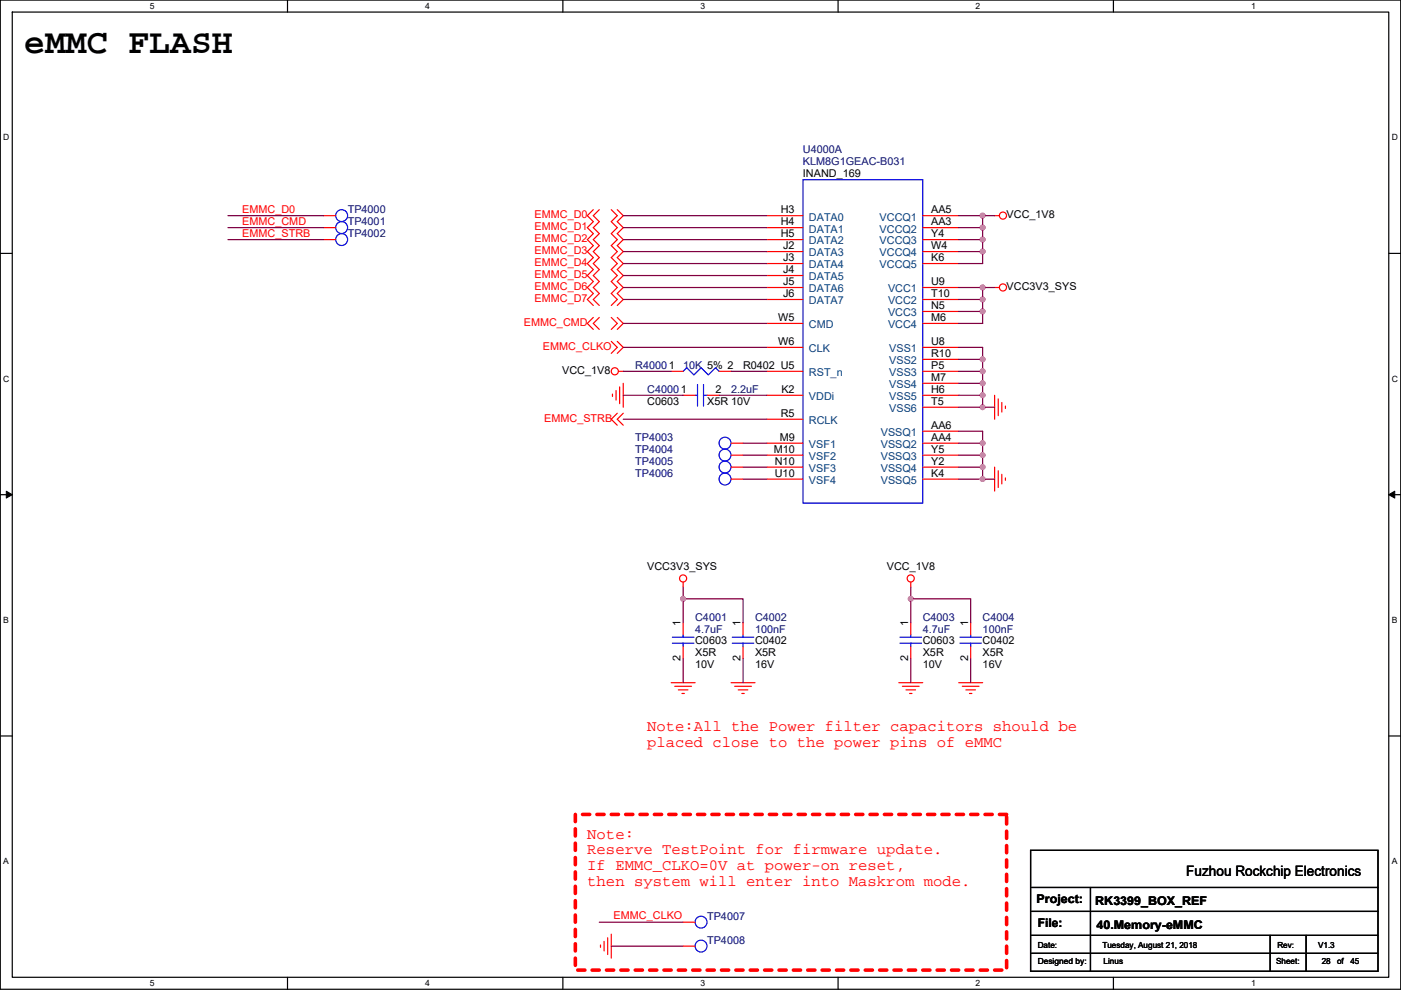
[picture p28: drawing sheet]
<svg xmlns="http://www.w3.org/2000/svg" width="297mm" height="210mm" viewBox="0 0 297 210" stroke-linecap="round" stroke-linejoin="round" font-family="sans-serif">
<defs><g id="words">
<text font-size="7.4" x="5.1" y="11.2">eMMC FLASH</text>
<g font-size="3.3" fill="#f00">
<text x="137.2" y="155.1">Note:All the Power filter capacitors should be</text>
<text x="137.2" y="158.4">placed close to the power pins of eMMC</text>
<text x="124.5" y="177.9">Note:</text>
<text x="124.5" y="181.2">Reserve TestPoint for firmware update.</text>
<text x="124.5" y="184.5">If EMMC_CLKO=0V at power-on reset,</text>
<text x="124.5" y="187.8">then system will enter into Maskrom mode.</text>
</g>
<text font-size="3" x="251.5" y="185.9">Fuzhou Rockchip Electronics</text>
<g font-size="2.5">
<text x="219.8" y="191.6">Project:</text>
<text x="232.2" y="191.9">RK3399_BOX_REF</text>
<text x="220" y="196.7">File:</text>
<text x="232.5" y="197">40.Memory-eMMC</text>
</g>
<g font-size="2.3" fill="#000080">
<text x="170.2" y="35.1">KLM8G1GEAC-B031</text>
<text x="170.2" y="32.6">U4000A</text>
<text x="73.7" y="45.3">TP4000</text>
<text x="73.7" y="47.8">TP4001</text>
<text x="73.7" y="50.3">TP4002</text>
<text x="134.7" y="78.3">R40001</text>
<text x="137.2" y="83.4">C40001</text>
<text x="144.8" y="78.3">10K 5% 2</text>
<text x="155" y="83.4">2.2uF</text>
<text x="134.7" y="93.5">TP4003</text>
<text x="134.7" y="96.1">TP4004</text>
<text x="134.7" y="98.6">TP4005</text>
<text x="134.7" y="101.1">TP4006</text>
<text x="147.4" y="131.6">C4001</text>
<text x="160.1" y="131.6">C4002</text>
<text x="195.6" y="131.6">C4003</text>
<text x="208.3" y="131.6">C4004</text>
<text x="147.4" y="134.2">4.7uF</text>
<text x="160.1" y="134.2">100nF</text>
<text x="195.6" y="134.2">4.7uF</text>
<text x="208.3" y="134.2">100nF</text>
<text x="149.9" y="195.1">TP4007</text>
<text x="149.9" y="200.2">TP4008</text>
</g>
<g font-size="2.3">
<text x="170.2" y="37.6">INAND_169</text>
<text x="165.5" y="47.8">H4</text>
<text x="165.5" y="45.2">H3</text>
<text x="197.4" y="45.2">AA5</text>
<text x="197.4" y="47.8">AA3</text>
<text x="213.4" y="46.3">VCC_1V8</text>
<text x="165.5" y="50.3">H5</text>
<text x="166" y="52.8">J2</text>
<text x="197.4" y="50.3">Y4</text>
<text x="197.4" y="52.8">W4</text>
<text x="166" y="57.9">J4</text>
<text x="166" y="55.4">J3</text>
<text x="197.4" y="55.4">K6</text>
<text x="166" y="60.5">J5</text>
<text x="166" y="63">J6</text>
<text x="197.4" y="65.5">N5</text>
<text x="197.4" y="60.5">U9</text>
<text x="197.4" y="63">T10</text>
<text x="213.4" y="61.5">VCC3V3_SYS</text>
<text x="165" y="68.1">W5</text>
<text x="197.4" y="68.1">M6</text>
<text x="165" y="73.2">W6</text>
<text x="197.4" y="73.2">U8</text>
<text x="197.4" y="75.7">R10</text>
<text x="119.2" y="79.3">VCC_1V8</text>
<text x="151.7" y="83.3">2</text>
<text x="157.5" y="78.3">R0402 U5</text>
<text x="165.7" y="83.3">K2</text>
<text x="197.4" y="80.8">M7</text>
<text x="197.4" y="78.2">P5</text>
<text x="197.4" y="83.3">H6</text>
<text x="137.2" y="85.9">C0603</text>
<text x="149.9" y="85.9">X5R 10V</text>
<text x="165.5" y="88.4">R5</text>
<text x="197.4" y="85.9">T5</text>
<text x="165.3" y="93.5">M9</text>
<text x="197.4" y="93.5">AA4</text>
<text x="197.4" y="90.9">AA6</text>
<text x="164" y="96">M10</text>
<text x="164.3" y="101.1">U10</text>
<text x="164.3" y="98.6">N10</text>
<text x="197.4" y="96">Y5</text>
<text x="197.4" y="101.1">K4</text>
<text x="197.4" y="98.6">Y2</text>
<text x="137.2" y="120.9">VCC3V3_SYS</text>
<text x="188" y="120.9">VCC_1V8</text>
<text x="144.3" y="132.9" transform="rotate(-90 144.3 132.9)">1</text>
<text x="147.4" y="136.7">C0603</text>
<text x="157" y="132.9" transform="rotate(-90 157 132.9)">1</text>
<text x="160.1" y="136.7">C0402</text>
<text x="192.6" y="132.9" transform="rotate(-90 192.6 132.9)">1</text>
<text x="195.6" y="136.7">C0603</text>
<text x="205.3" y="132.9" transform="rotate(-90 205.3 132.9)">1</text>
<text x="208.3" y="136.7">C0402</text>
<text x="144.3" y="140.3" transform="rotate(-90 144.3 140.3)">2</text>
<text x="147.4" y="139.2">X5R</text>
<text x="147.4" y="141.8">10V</text>
<text x="157" y="140.3" transform="rotate(-90 157 140.3)">2</text>
<text x="160.1" y="139.2">X5R</text>
<text x="160.1" y="141.8">16V</text>
<text x="192.6" y="140.3" transform="rotate(-90 192.6 140.3)">2</text>
<text x="195.6" y="139.2">X5R</text>
<text x="195.6" y="141.8">10V</text>
<text x="205.3" y="140.3" transform="rotate(-90 205.3 140.3)">2</text>
<text x="208.3" y="139.2">X5R</text>
<text x="208.3" y="141.8">16V</text>
</g>
<g font-size="2.3" fill="#f00">
<text x="51.4" y="45.1">EMMC_D0</text>
<text x="51.4" y="47.7">EMMC_CMD</text>
<text x="113.3" y="46.3">EMMC_D0</text>
<text x="51.4" y="50.2">EMMC_STRB</text>
<text x="113.3" y="48.8">EMMC_D1</text>
<text x="113.3" y="51.4">EMMC_D2</text>
<text x="113.3" y="53.9">EMMC_D3</text>
<text x="113.3" y="56.4">EMMC_D4</text>
<text x="113.3" y="59">EMMC_D5</text>
<text x="113.3" y="64.1">EMMC_D7</text>
<text x="113.3" y="61.5">EMMC_D6</text>
<text x="111.1" y="69.1">EMMC_CMD</text>
<text x="115.1" y="74.2">EMMC_CLKO</text>
<text x="115.4" y="89.5">EMMC_STRB</text>
<text x="130.1" y="195">EMMC_CLKO</text>
</g>
<g font-size="2.3" fill="#004080">
<text x="171.5" y="46.8">DATA0</text>
<text x="186.5" y="46.8">VCCQ1</text>
<text x="171.5" y="49.3">DATA1</text>
<text x="171.5" y="51.9">DATA2</text>
<text x="186.5" y="49.3">VCCQ2</text>
<text x="186.5" y="51.9">VCCQ3</text>
<text x="171.5" y="54.4">DATA3</text>
<text x="171.5" y="59.5">DATA5</text>
<text x="171.5" y="56.9">DATA4</text>
<text x="186.5" y="56.9">VCCQ5</text>
<text x="186.5" y="54.4">VCCQ4</text>
<text x="171.5" y="62">DATA6</text>
<text x="171.5" y="64.6">DATA7</text>
<text x="188.3" y="62">VCC1</text>
<text x="188.3" y="64.6">VCC2</text>
<text x="171.5" y="69.6">CMD</text>
<text x="188.3" y="67.1">VCC3</text>
<text x="188.3" y="69.6">VCC4</text>
<text x="171.5" y="74.7">CLK</text>
<text x="188.5" y="74.7">VSS1</text>
<text x="188.5" y="77.3">VSS2</text>
<text x="171.5" y="79.8">RST_n</text>
<text x="188.5" y="82.3">VSS4</text>
<text x="188.5" y="79.8">VSS3</text>
<text x="171.5" y="84.9">VDDi</text>
<text x="171.5" y="90">RCLK</text>
<text x="188.5" y="84.9">VSS5</text>
<text x="188.5" y="87.4">VSS6</text>
<text x="171.5" y="95">VSF1</text>
<text x="186.8" y="95">VSSQ2</text>
<text x="186.8" y="92.5">VSSQ1</text>
<text x="171.5" y="97.6">VSF2</text>
<text x="171.5" y="100.1">VSF3</text>
<text x="186.8" y="97.6">VSSQ3</text>
<text x="186.8" y="100.1">VSSQ4</text>
<text x="171.5" y="102.7">VSF4</text>
<text x="186.8" y="102.7">VSSQ5</text>
</g>
<g font-size="1.8">
<text x="31.8" y="1.9">5</text>
<text x="90.1" y="1.9">4</text>
<text x="148.5" y="1.9">3</text>
<text x="206.9" y="1.9">2</text>
<text x="265.2" y="1.9">1</text>
<text x=".7" y="29.8">D</text>
<text x="295.1" y="29.8">D</text>
<text x=".7" y="81">C</text>
<text x="295.1" y="81">C</text>
<text x=".7" y="132.1">B</text>
<text x="295.1" y="132.1">B</text>
<text x=".7" y="183.3">A</text>
<text x="295.1" y="183.3">A</text>
<text x="220" y="201">Date:</text>
<text x="233.7" y="201">Tuesday, August 21, 2018</text>
<text x="270.8" y="201">Rev:</text>
<text x="279.5" y="201">V1.3</text>
<text x="31.8" y="209.2">5</text>
<text x="90.1" y="209.2">4</text>
<text x="148.5" y="209.2">3</text>
<text x="206.9" y="209.2">2</text>
<text x="220" y="204.6">Designed by:</text>
<text x="234" y="204.6">Linus</text>
<text x="265.2" y="209.2">1</text>
<text x="270.6" y="204.6">Sheet:</text>
<text x="280.2" y="204.6">28</text>
<text x="283.5" y="204.6">of</text>
<text x="286.3" y="204.6">45</text>
</g>
</g></defs>
<path d="M.1 0h296.9v209.8h-296.9zM2.6 2.6h291.8v204.7h-291.8z" fill="none" stroke="#000" stroke-width=".25"/>
<g fill="#fff">
<path d="M31.8 .3h1v2h-1z"/>
<path d="M31.8 207.5h1v2.1h-1z"/>
</g>
<path d="M61 0v2.6M61 207.3v2.5" fill="none" stroke="#000" stroke-width=".25"/>
<g fill="#fff">
<path d="M90.1 .3h1v2h-1z"/>
<path d="M90.1 207.5h1v2.1h-1z"/>
</g>
<path d="M119.3 0v2.6M119.3 207.3v2.5" fill="none" stroke="#000" stroke-width=".25"/>
<g fill="#fff">
<path d="M148.5 .3h1v2h-1z"/>
<path d="M148.5 207.5h1v2.1h-1z"/>
</g>
<path d="M177.7 0v2.6M177.7 207.3v2.5" fill="none" stroke="#000" stroke-width=".25"/>
<g fill="#fff">
<path d="M206.9 .3h1v2h-1z"/>
<path d="M206.9 207.5h1v2.1h-1z"/>
</g>
<path d="M236.1 0v2.6M236.1 207.3v2.5" fill="none" stroke="#000" stroke-width=".25"/>
<g fill="#fff">
<path d="M265.2 .3h1v2h-1z"/>
<path d="M265.2 207.5h1v2.1h-1z"/>
<path d="M.7 28.2h1.3v2h-1.3z"/>
<path d="M295.1 28.2h1.3v2h-1.3z"/>
<path d="M.7 79.3h1.3v2.1h-1.3z"/>
<path d="M295.1 79.3h1.3v2.1h-1.3z"/>
</g>
<path d="M.1 53.7h2.5M294.4 53.7h2.6" fill="none" stroke="#000" stroke-width=".25"/>
<g fill="#fff">
<path d="M.7 130.5h1.2v2h-1.2z"/>
<path d="M295.1 130.5h1.2v2h-1.2z"/>
</g>
<path d="M.1 104.9h2.5M294.4 104.9h2.6" fill="none" stroke="#000" stroke-width=".25"/>
<path d="M1.3 104.2l1.3 .7-1.3 .7zM294.4 104.9l1.3-.7v1.4z" fill="#000" stroke="#000" stroke-width=".21"/>
<g fill="#fff">
<path d="M.7 181.7h1.2v2h-1.2z"/>
<path d="M295.1 181.7h1.2v2h-1.2z"/>
</g>
<path d="M.1 156.1h2.5M294.4 156.1h2.6M218.5 188.2h73.7M218.5 193.3h73.7M218.5 198.4h73.7M218.5 180.4h73.7v25.6h-73.7zM231.2 188.2v17.8M269.3 198.4v7.6M276.9 198.4v7.6M218.5 202.2h73.7" fill="none" stroke="#000" stroke-width=".25"/>
<path d="M122 172.7h91.4v33.1h-91.4z" fill="none" stroke="#f00" stroke-width=".76" stroke-dasharray="1.5 1.5"/>
<g fill="none" stroke="#f00" stroke-width=".25">
<path d="M68.6 45.7h2.6M68.6 48.3h2.6M68.6 50.8h2.6M125.8 44.5l-1.3 1.2 1.3 1.3-1.3 1.3 1.3 1.3-1.3 1.2 1.3 1.3-1.3 1.3 1.3 1.2-1.3 1.3 1.3 1.3-1.3 1.2 1.3 1.3-1.3 1.3 1.3 1.3-1.3 1.2 1.3 1.3M127.1 44.5l-1.3 1.2 1.3 1.3-1.3 1.3 1.3 1.3-1.3 1.2 1.3 1.3-1.3 1.3 1.3 1.2-1.3 1.3 1.3 1.3-1.3 1.2 1.3 1.3-1.3 1.3 1.3 1.3-1.3 1.2 1.3 1.3M129.6 44.5l1.3 1.2-1.3 1.3 1.3 1.3-1.3 1.3 1.3 1.2-1.3 1.3 1.3 1.3-1.3 1.2 1.3 1.3-1.3 1.3 1.3 1.2-1.3 1.3 1.3 1.3-1.3 1.3 1.3 1.2-1.3 1.3M130.9 44.5l1.2 1.2-1.2 1.3 1.2 1.3-1.2 1.3 1.2 1.2-1.2 1.3 1.2 1.3-1.2 1.2 1.2 1.3-1.2 1.3 1.2 1.2-1.2 1.3 1.2 1.3-1.2 1.3 1.2 1.2-1.2 1.3M162.6 48.3h7.6M162.6 50.8h7.6M162.6 53.4h7.6M162.6 58.4h7.6M162.6 45.7h7.6"/>
<path d="M162.6 55.9h7.6M195.6 55.9h7.7M195.6 45.7h7.7M195.6 48.3h7.7M195.6 50.8h7.7M195.6 53.4h7.7M210.9 45.7h1M125.8 67.3l-1.3 1.3 1.3 1.3M127.1 67.3l-1.3 1.3 1.3 1.3M129.6 72.4l1.3 1.3-1.3 1.3M129.6 67.3l1.3 1.3-1.3 1.3M130.9 72.4l1.2 1.3-1.2 1.3"/>
<path d="M130.9 67.3l1.2 1.3-1.2 1.3M131.1 78.8h1M142.3 78.8h2.5M152.5 78.8h2.5M162.6 61h7.6M162.6 73.7h7.6M162.6 68.6h7.6M162.6 63.5h7.6M162.6 78.8h7.6M195.6 66.1h7.7M195.6 61h7.7M195.6 73.7h7.7"/>
<path d="M195.6 78.8h7.7M195.6 76.2h7.7M195.6 63.5h7.7M195.6 68.6h7.7M210.9 61h1M129.9 83.6v.5M130.6 82.8v2.1M130.9 87.7l-1.3 1.2 1.3 1.3M131.4 82.1v3.5M132.1 81.3v5.1M132.1 87.7l-1.2 1.2 1.2 1.3M144.8 83.8h2.6"/>
<path d="M149.9 83.8h2.6M155 94h2.5M155 96.5h2.5M155 99.1h2.5M162.6 83.8h7.6M162.6 88.9h7.6M162.6 94h7.6M162.6 96.5h7.6M162.6 99.1h7.6M195.6 94h7.7M195.6 96.5h7.7M195.6 91.5h7.7"/>
<path d="M195.6 81.3h7.7M195.6 99.1h7.7M195.6 83.8h7.7M195.6 86.4h7.7M210.9 83.8v5.1M210.9 99.1v5.1M211.6 84.6v3.6M211.6 99.8v3.6M212.4 85.4v2M213.2 86.1v.5M155 101.6h2.5M162.6 101.6h7.6"/>
<path d="M195.6 101.6h7.7M212.4 100.6v2M213.2 101.4v.5M144.8 123.5v1M144.8 132.1v2.5M144.8 137.2v2.5M157.5 132.1v2.5M157.5 137.2v2.5M193.1 123.5v1M193.1 132.1v2.5M193.1 137.2v2.5M205.8 132.1v2.5"/>
<path d="M205.8 137.2v2.5M142.3 144.8h5.1M143.1 145.6h3.5M143.8 146.3h2.1M144.6 147.1h.5M155 144.8h5.1M155.8 145.6h3.5M156.5 146.3h2.1M157.3 147.1h.5M190.6 144.8h5M191.3 145.6h3.6M192.1 146.3h2"/>
<path d="M192.8 147.1h.6M203.3 144.8h5M204 145.6h3.6M204.8 146.3h2M205.5 147.1h.6M128.1 199.7v2M128.8 198.9v3.6M129.6 198.1v5.1M144.8 195.6h2.6M127.3 200.4v.5M144.8 200.7h2.6"/>
<circle cx="212.6" cy="45.7" r=".76"/>
<circle cx="130.3" cy="78.7" r=".76"/>
<circle cx="212.6" cy="61" r=".76"/>
<circle cx="144.8" cy="122.7" r=".76"/>
<circle cx="193.1" cy="122.7" r=".76"/>
</g>
<g fill="none" stroke="#00f" stroke-width=".25">
<path d="M170.2 38.1h25.4v68.6h-25.4zM144.8 78.8l.8-.8 1.5 1.5 1.6-1.5 1.5 1.5 1.5-1.5 .8 .8M147.4 83.8h.5M147.9 81.6v4.5M149.2 81.6v4.5M149.2 83.8h.7M142.6 136.4h4.5M142.6 135.1h4.5M144.8 134.6v.5M144.8 136.4v.8M155.3 136.4h4.5M155.3 135.1h4.5"/>
<path d="M157.5 134.6v.5M157.5 136.4v.8M190.8 136.4h4.6M190.8 135.1h4.6M193.1 134.6v.5M193.1 136.4v.8M203.5 136.4h4.6M203.5 135.1h4.6M205.8 134.6v.5M205.8 136.4v.8"/>
<circle cx="72.4" cy="48.3" r="1.26"/>
<circle cx="72.4" cy="45.7" r="1.26"/>
<circle cx="72.4" cy="50.8" r="1.26"/>
<circle cx="153.7" cy="99.1" r="1.26"/>
<circle cx="153.7" cy="96.5" r="1.26"/>
<circle cx="153.7" cy="94" r="1.26"/>
<circle cx="153.7" cy="101.6" r="1.26"/>
<circle cx="148.6" cy="195.6" r="1.26"/>
<circle cx="148.6" cy="200.7" r="1.26"/>
</g>
<g fill="none" stroke="#800040" stroke-width=".25">
<path d="M48.3 45.7h20.3M48.3 48.3h20.3M48.3 50.8h20.3M132.1 50.8h30.5M132.1 53.4h30.5M132.1 55.9h30.5M132.1 45.7h30.5M132.1 48.3h30.5M132.1 58.4h30.5M203.3 45.7h5M203.3 50.8h5M203.3 48.3h5"/>
<path d="M203.3 53.4h5M208.3 53.4v2.5h-5M208.3 48.3v2.5M208.3 45.7v2.6M208.3 50.8v2.6M208.3 45.7h2.6M132.1 78.8h10.2M132.1 61h30.5M132.1 63.5h30.5M132.1 68.6h30.5M132.1 73.7h30.5M155 78.8h7.6"/>
<path d="M203.3 73.7h5v2.5M203.3 78.8h5M203.3 61h5M203.3 66.1h5v2.5h-5M203.3 63.5h5M203.3 76.2h5M208.3 63.5v2.6M208.3 76.2v2.6M208.3 78.8v2.5M208.3 61v2.5M208.3 61h2.6M132.1 88.9h30.5"/>
<path d="M132.1 83.8h12.7M152.5 83.8h10.1M157.5 94h5.1M157.5 96.5h5.1M157.5 99.1h5.1M203.3 81.3h5M203.3 94h5M203.3 96.5h5M203.3 83.8h5M203.3 91.5h5v2.5M203.3 99.1h5M208.3 99.1v2.5"/>
<path d="M208.3 83.8v2.6h-5M208.3 86.4h2.6M208.3 81.3v2.5M208.3 96.5v2.6M208.3 94v2.5M157.5 101.6h5.1M203.3 101.6h5M208.3 101.6h2.6M144.8 139.7v5.1M144.8 124.5v2.5M144.8 127v5.1M144.8 127h12.7v5.1"/>
<path d="M157.5 139.7v5.1M193.1 127h12.7v5.1M193.1 139.7v5.1M193.1 127v5.1M193.1 124.5v2.5M205.8 139.7v5.1M127.1 195.6h17.7M129.6 200.7h15.2"/>
</g>
<g fill="#f0f" stroke="#f0f" stroke-width=".25">
<circle cx="208.3" cy="53.3" r=".5"/>
<circle cx="208.3" cy="50.8" r=".5"/>
<circle cx="208.3" cy="48.3" r=".5"/>
<circle cx="208.3" cy="45.7" r=".5"/>
<circle cx="208.3" cy="76.2" r=".5"/>
<circle cx="208.3" cy="66" r=".5"/>
<circle cx="208.3" cy="63.5" r=".5"/>
<circle cx="208.3" cy="78.7" r=".5"/>
<circle cx="208.3" cy="81.3" r=".5"/>
<circle cx="208.3" cy="86.4" r=".5"/>
<circle cx="208.3" cy="61" r=".5"/>
<circle cx="144.8" cy="127" r=".5"/>
<circle cx="193.1" cy="127" r=".5"/>
<circle cx="208.3" cy="96.5" r=".5"/>
<circle cx="208.3" cy="94" r=".5"/>
<circle cx="208.3" cy="101.6" r=".5"/>
<circle cx="208.3" cy="99.1" r=".5"/>
<circle cx="208.3" cy="83.8" r=".5"/>
</g>
<use href="#words"/>
</svg>
